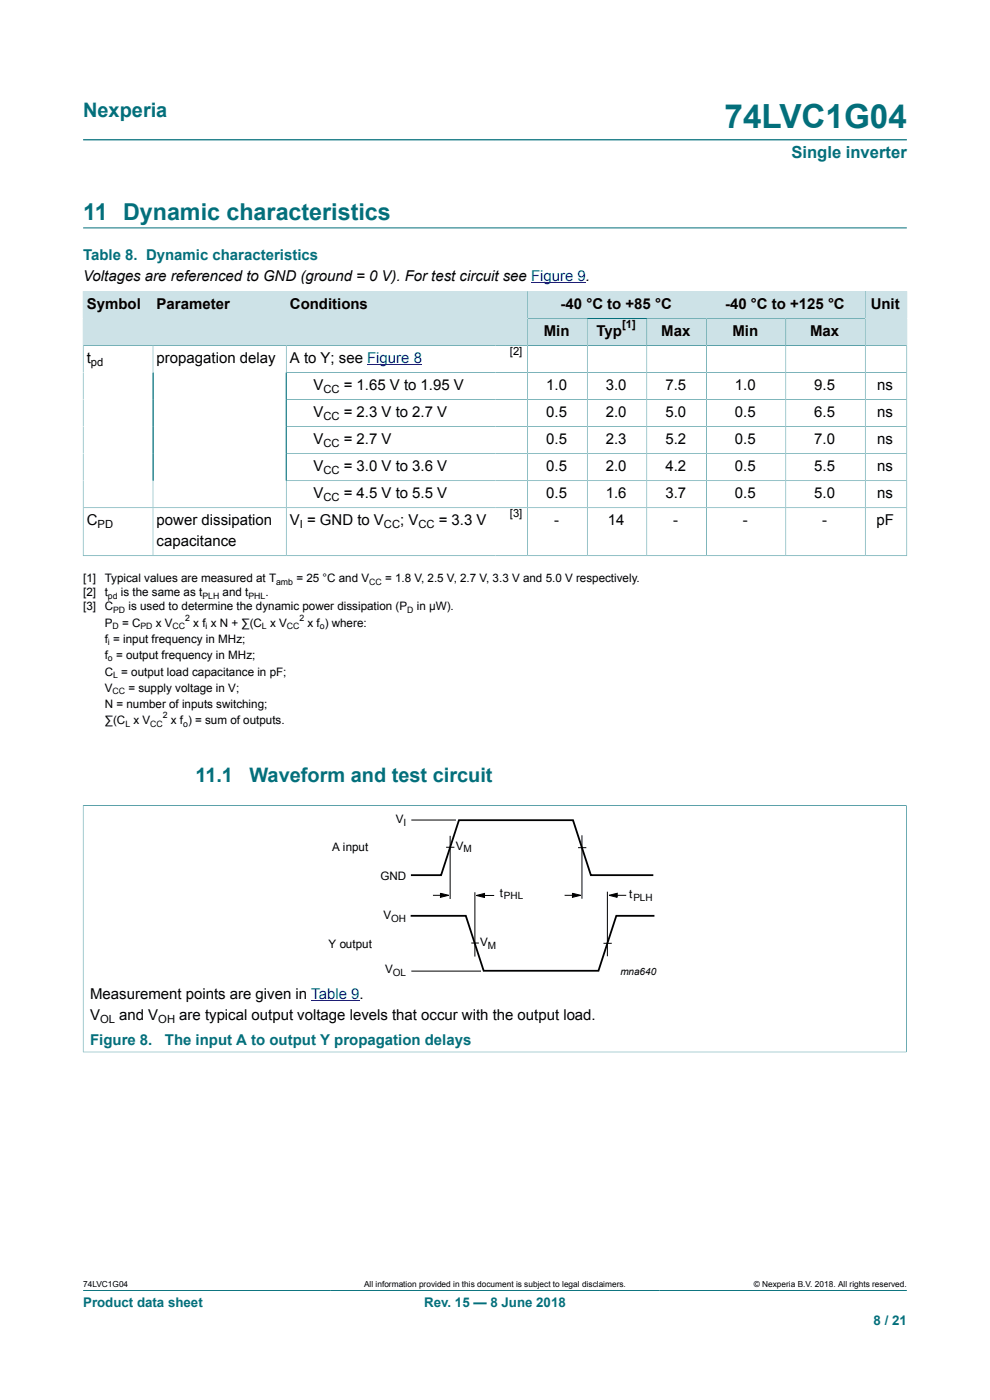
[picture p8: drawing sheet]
<svg xmlns="http://www.w3.org/2000/svg" width="210mm" height="297mm" viewBox="0 0 210 297" stroke-linecap="round" stroke-linejoin="round" font-family="sans-serif">
<defs><g id="words">
<text font-size="7.1" fill="#036f7b" x="153.7" y="27.2">74LVC1G04</text>
<text font-size="4.9" fill="#036f7b" x="17.6" y="46.6">11 Dynamic characteristics</text>
<g font-size="4.2" fill="#036f7b">
<text x="17.6" y="24.8">Nexperia</text>
<text x="41.4" y="165.9">11.1</text>
<text x="52.9" y="165.9">Waveform and test circuit</text>
</g>
<text font-size="3.5" fill="#036f7b" x="167.9" y="33.5">Single inverter</text>
<g font-size="3.2" fill="#036f7b">
<text x="17.6" y="55.2">Table 8. Dynamic characteristics</text>
<text x="19.1" y="221.7">Figure 8.  The input A to output Y propagation delays</text>
</g>
<g font-size="3.2">
<text x="17.6" y="59.7">Voltages are referenced to GND (ground = 0 V). For test circuit see Figure 9.</text>
<text x="18.4" y="65.5">Symbol</text>
<text x="33.2" y="65.5">Parameter</text>
<text x="61.5" y="65.5">Conditions</text>
<text x="118.9" y="65.5">-40 °C to +85 °C</text>
<text x="153.8" y="65.5">-40 °C to +125 °C</text>
<text x="184.7" y="65.5">Unit</text>
<text x="115.3" y="71.3">Min</text>
<text x="126.6" y="71.3">Typ</text>
<text x="140.3" y="71.3">Max</text>
<text x="155.4" y="71.3">Min</text>
<text x="171.9" y="71.3">Max</text>
<text x="18.4" y="77">t</text>
<text x="33.2" y="77">propagation delay</text>
<text x="61.5" y="77">A to Y; see Figure 8</text>
<text x="66.5" y="82.7">V</text>
<text x="72.9" y="82.7">= 1.65 V to 1.95 V</text>
<text x="115.9" y="82.7">1.0</text>
<text x="128.5" y="82.7">3.0</text>
<text x="141.1" y="82.7">7.5</text>
<text x="155.9" y="82.7">1.0</text>
<text x="172.7" y="82.7">9.5</text>
<text x="186.1" y="82.7">ns</text>
<text x="66.5" y="88.5">V</text>
<text x="72.9" y="88.5">= 2.3 V to 2.7 V</text>
<text x="115.9" y="88.5">0.5</text>
<text x="128.5" y="88.5">2.0</text>
<text x="141.1" y="88.5">5.0</text>
<text x="155.9" y="88.5">0.5</text>
<text x="172.7" y="88.5">6.5</text>
<text x="186.1" y="88.5">ns</text>
<text x="66.5" y="94.2">V</text>
<text x="72.9" y="94.2">= 2.7 V</text>
<text x="115.9" y="94.2">0.5</text>
<text x="128.5" y="94.2">2.3</text>
<text x="141.1" y="94.2">5.2</text>
<text x="155.9" y="94.2">0.5</text>
<text x="172.7" y="94.2">7.0</text>
<text x="186.1" y="94.2">ns</text>
<text x="66.5" y="99.9">V</text>
<text x="72.9" y="99.9">= 3.0 V to 3.6 V</text>
<text x="115.9" y="99.9">0.5</text>
<text x="128.5" y="99.9">2.0</text>
<text x="141.1" y="99.9">4.2</text>
<text x="155.9" y="99.9">0.5</text>
<text x="172.7" y="99.9">5.5</text>
<text x="186.1" y="99.9">ns</text>
<text x="66.5" y="105.7">V</text>
<text x="72.9" y="105.7">= 4.5 V to 5.5 V</text>
<text x="115.9" y="105.7">0.5</text>
<text x="128.5" y="105.7">1.6</text>
<text x="141.1" y="105.7">3.7</text>
<text x="155.9" y="105.7">0.5</text>
<text x="172.7" y="105.7">5.0</text>
<text x="186.1" y="105.7">ns</text>
<text x="18.4" y="111.4">C</text>
<text x="33.2" y="111.4">power dissipation</text>
<text x="61.5" y="111.4">V = GND to V</text>
<text x="84.9" y="111.4">; V</text>
<text x="93.1" y="111.4">= 3.3 V</text>
<text x="117.5" y="111.4">-</text>
<text x="128.9" y="111.4">14</text>
<text x="142.8" y="111.4">-</text>
<text x="157.6" y="111.4">-</text>
<text x="174.4" y="111.4">-</text>
<text x="185.9" y="111.4">pF</text>
<text x="33.2" y="115.9">capacitance</text>
<text x="19.1" y="212">Measurement points are given in Table 9.</text>
<text x="19.1" y="216.4">V</text>
<text x="25.3" y="216.4">and V</text>
<text x="38" y="216.4">are typical output voltage levels that occur with the output load.</text>
</g>
<g font-size="2.8" fill="#036f7b">
<text x="17.6" y="277.3">Product data sheet</text>
<text x="90" y="277.3">Rev. 15 — 8 June 2018</text>
<text x="185.3" y="281">8 / 21</text>
</g>
<g font-size="2.5">
<text x="17.6" y="123.5">[1]</text>
<text x="22.2" y="123.5">Typical values are measured at T</text>
<text x="62.9" y="123.5">= 25 °C and V</text>
<text x="81.7" y="123.5">= 1.8 V, 2.5 V, 2.7 V, 3.3 V and 5.0 V respectively.</text>
<text x="17.6" y="126.5">[2]</text>
<text x="17.6" y="129.5">[3]</text>
<text x="22.2" y="126.5">t</text>
<text x="22.2" y="129.5">C</text>
<text x="25.7" y="126.5">is the same as t</text>
<text x="27.3" y="129.5">is used to determine the dynamic power dissipation (P</text>
<text x="47.2" y="126.5">and t</text>
<text x="56.3" y="126.5">.</text>
<text x="88.4" y="129.5">in μW).</text>
<text x="22.2" y="132.9">P</text>
<text x="22.2" y="136.4">f = input frequency in MHz;</text>
<text x="25.9" y="132.9">= C</text>
<text x="33.1" y="132.9">x V</text>
<text x="41" y="132.9">x f x N + ∑(C x V</text>
<text x="65.2" y="132.9">x f ) where:</text>
<text x="22.2" y="139.8">f = output frequency in MHz;</text>
<text x="22.2" y="143.3">C = output load capacitance in pF;</text>
<text x="22.2" y="146.8">V</text>
<text x="27.2" y="146.8">= supply voltage in V;</text>
<text x="22.2" y="150.2">N = number of inputs switching;</text>
<text x="22.2" y="153.7">∑(C x V</text>
<text x="36.3" y="153.7">x f ) = sum of outputs.</text>
<text x="83.9" y="174.6">V</text>
<text x="70.5" y="180.5">A input</text>
<text x="96.7" y="180.3">V</text>
<text x="80.7" y="186.6">GND</text>
<text x="106" y="190.4">t</text>
<text x="133.5" y="190.6">t</text>
<text x="81.3" y="195">V</text>
<text x="69.7" y="201">Y output</text>
<text x="101.8" y="200.8">V</text>
<text x="81.7" y="206.5">V</text>
</g>
<g font-size="2.4">
<text x="132" y="69.6">[1]</text>
<text x="19.3" y="77.6">pd</text>
<text x="108.2" y="75.3">[2]</text>
<text x="68.6" y="83.3">CC</text>
<text x="68.6" y="89.1">CC</text>
<text x="68.6" y="94.8">CC</text>
<text x="68.6" y="100.6">CC</text>
<text x="68.6" y="106.3">CC</text>
<text x="20.7" y="112">PD</text>
<text x="63.6" y="112">I</text>
<text x="81.4" y="112">CC</text>
<text x="88.8" y="112">CC</text>
<text x="108.2" y="109.8">[3]</text>
<text x="21.2" y="217.1">OL</text>
<text x="33.6" y="217.1">OH</text>
</g>
<g font-size="2.1">
<text x="85.6" y="175.1">I</text>
<text x="98.3" y="180.8">M</text>
<text x="106.9" y="190.8">PHL</text>
<text x="134.3" y="191.1">PLH</text>
<text x="83" y="195.5">OH</text>
<text x="103.5" y="201.2">M</text>
<text x="83.3" y="207">OL</text>
<text x="131.6" y="206.9">mna640</text>
</g>
<g font-size="1.9">
<text x="58.6" y="124">amb</text>
<text x="78.3" y="124">CC</text>
<text x="22.9" y="127">pd</text>
<text x="24" y="130">PD</text>
<text x="39.3" y="131.7">2</text>
<text x="42.9" y="127">PLH</text>
<text x="52.7" y="127">PHL</text>
<text x="63.5" y="131.7">2</text>
<text x="86.4" y="130">D</text>
<text x="22.9" y="136.9">i</text>
<text x="23.9" y="133.4">D</text>
<text x="29.8" y="133.4">PD</text>
<text x="36.6" y="133.4">CC</text>
<text x="43.6" y="133.4">i</text>
<text x="55.6" y="133.4">L</text>
<text x="60.9" y="133.4">CC</text>
<text x="67.8" y="133.4">o</text>
<text x="22.9" y="140.3">o</text>
<text x="24" y="143.8">L</text>
<text x="23.9" y="147.2">CC</text>
<text x="26.6" y="154.2">L</text>
<text x="31.9" y="154.2">CC</text>
<text x="34.5" y="152.4">2</text>
<text x="38.9" y="154.2">o</text>
</g>
<g font-size="1.8">
<text x="17.6" y="273.1">74LVC1G04</text>
<text x="77.2" y="273.1">All information provided in this document is subject to legal disclaimers.</text>
<text x="159.9" y="273.1">© Nexperia B.V. 2018. All rights reserved.</text>
</g>
</g></defs>
<path d="M17.6 29.7h174.8M17.6 48.3h174.8M111.9 61.8h37.9v5.8h-37.9z" fill="none" stroke="#036f7b" stroke-width=".21"/>
<path d="M112.6 60h11.7" fill="none" stroke="#00f" stroke-width=".21"/>
<path d="M112 61.9h37.8v5.6h-37.8z" fill="#cde2e7"/>
<path d="M149.8 61.8h33.7v5.8h-33.7z" fill="none" stroke="#036f7b" stroke-width=".21"/>
<path d="M149.9 61.9h33.6v5.6h-33.6z" fill="#cde2e7"/>
<path d="M17.6 61.8v11.5h14.9v-11.5h-14.9" fill="none" stroke="#036f7b" stroke-width=".21"/>
<path d="M17.7 61.9h14.7v11.3h-14.7z" fill="#cde2e7"/>
<path d="M32.5 61.8h28.2v11.5h-28.2z" fill="none" stroke="#036f7b" stroke-width=".21"/>
<path d="M32.5 61.9h28.1v11.3h-28.1z" fill="#cde2e7"/>
<path d="M60.7 61.8h51.2v11.5h-51.2z" fill="none" stroke="#036f7b" stroke-width=".21"/>
<g fill="#cde2e7">
<path d="M60.8 61.9h51.1v11.3h-51.1z"/>
<path d="M112 67.6h12.5v5.6h-12.5z"/>
</g>
<path d="M111.9 67.6h12.7v5.7h-12.7z" fill="none" stroke="#036f7b" stroke-width=".21"/>
<path d="M124.6 67.6h12.5v5.6h-12.5z" fill="#cde2e7"/>
<path d="M124.6 67.6h12.6v5.7h-12.6z" fill="none" stroke="#036f7b" stroke-width=".21"/>
<path d="M137.3 67.6h12.5v5.6h-12.5z" fill="#cde2e7"/>
<path d="M137.2 67.6h12.6v5.7h-12.6z" fill="none" stroke="#036f7b" stroke-width=".21"/>
<path d="M149.9 67.6h16.7v5.6h-16.7z" fill="#cde2e7"/>
<path d="M149.8 67.6h16.9v5.7h-16.9z" fill="none" stroke="#036f7b" stroke-width=".21"/>
<path d="M166.8 67.6h16.7v5.6h-16.7z" fill="#cde2e7"/>
<path d="M192.4 61.8v11.5h-25.7v-5.7h16.8M192.4 61.8h-8.9v11.5" fill="none" stroke="#036f7b" stroke-width=".21"/>
<path d="M183.6 61.9h8.7v11.3h-8.7z" fill="#cde2e7"/>
<g fill="none" stroke="#036f7b" stroke-width=".21">
<path d="M32.5 73.3v44.6M60.7 73.3v44.6M60.7 79h131.7M111.9 73.3v44.6M124.6 73.3v44.6M137.2 73.3v44.6M149.8 73.3v44.6M166.7 73.3v44.6M183.5 73.3v44.6M60.7 84.8h131.7M60.7 90.5h131.7M60.7 96.2h131.7"/>
<path d="M17.6 117.9h174.8M17.6 118v-44.7h174.8v44.7M17.6 107.7h174.8M60.7 102h131.7M17.6 170.9h174.7M17.6 170.8v52.4M192.3 170.8v52.4M17.6 223.2h174.7M17.6 273.8h174.8"/>
</g>
<path d="M77.9 77.3h11.6M66 212.3h10.3" fill="none" stroke="#00f" stroke-width=".21"/>
<path d="M87.1 194.3h11.7l3.8 11.6h24.3l3.8-11.6h8.1M87.2 185.7h6.4l3.8-11.7h24.1l3.8 11.7h13.3" fill="none" stroke="#000" stroke-width=".38"/>
<g fill="none" stroke="#000" stroke-width=".21">
<path d="M87.2 174h9.5M94.6 179.7h1.8M95.5 177.3v13.4M122.6 179.8h1.8M123.4 177.2v13.4M91.8 189.9h2.5M93.4 189.5l1.8 .4-1.8 .5zM100.7 189.3v13.6M101 190l1.8-.5v.9zM101.7 190h3.1M119.8 189.9h2.7M121.4 189.5l1.8 .4-1.8 .5z"/>
<path d="M128.8 189.2v13.7M129.2 189.9l1.7-.4v.9zM129.9 189.9h2.9M87.2 206h14.8M100 200.1h1.6M128 200.1h1.8"/>
</g>
<path d="M93.4 189.5l1.8 .4-1.8 .5zM101 190l1.8-.5v.9zM121.4 189.5l1.8 .4-1.8 .5zM129.2 189.9l1.7-.4v.9z" fill="#000"/>
<use href="#words"/>
</svg>
